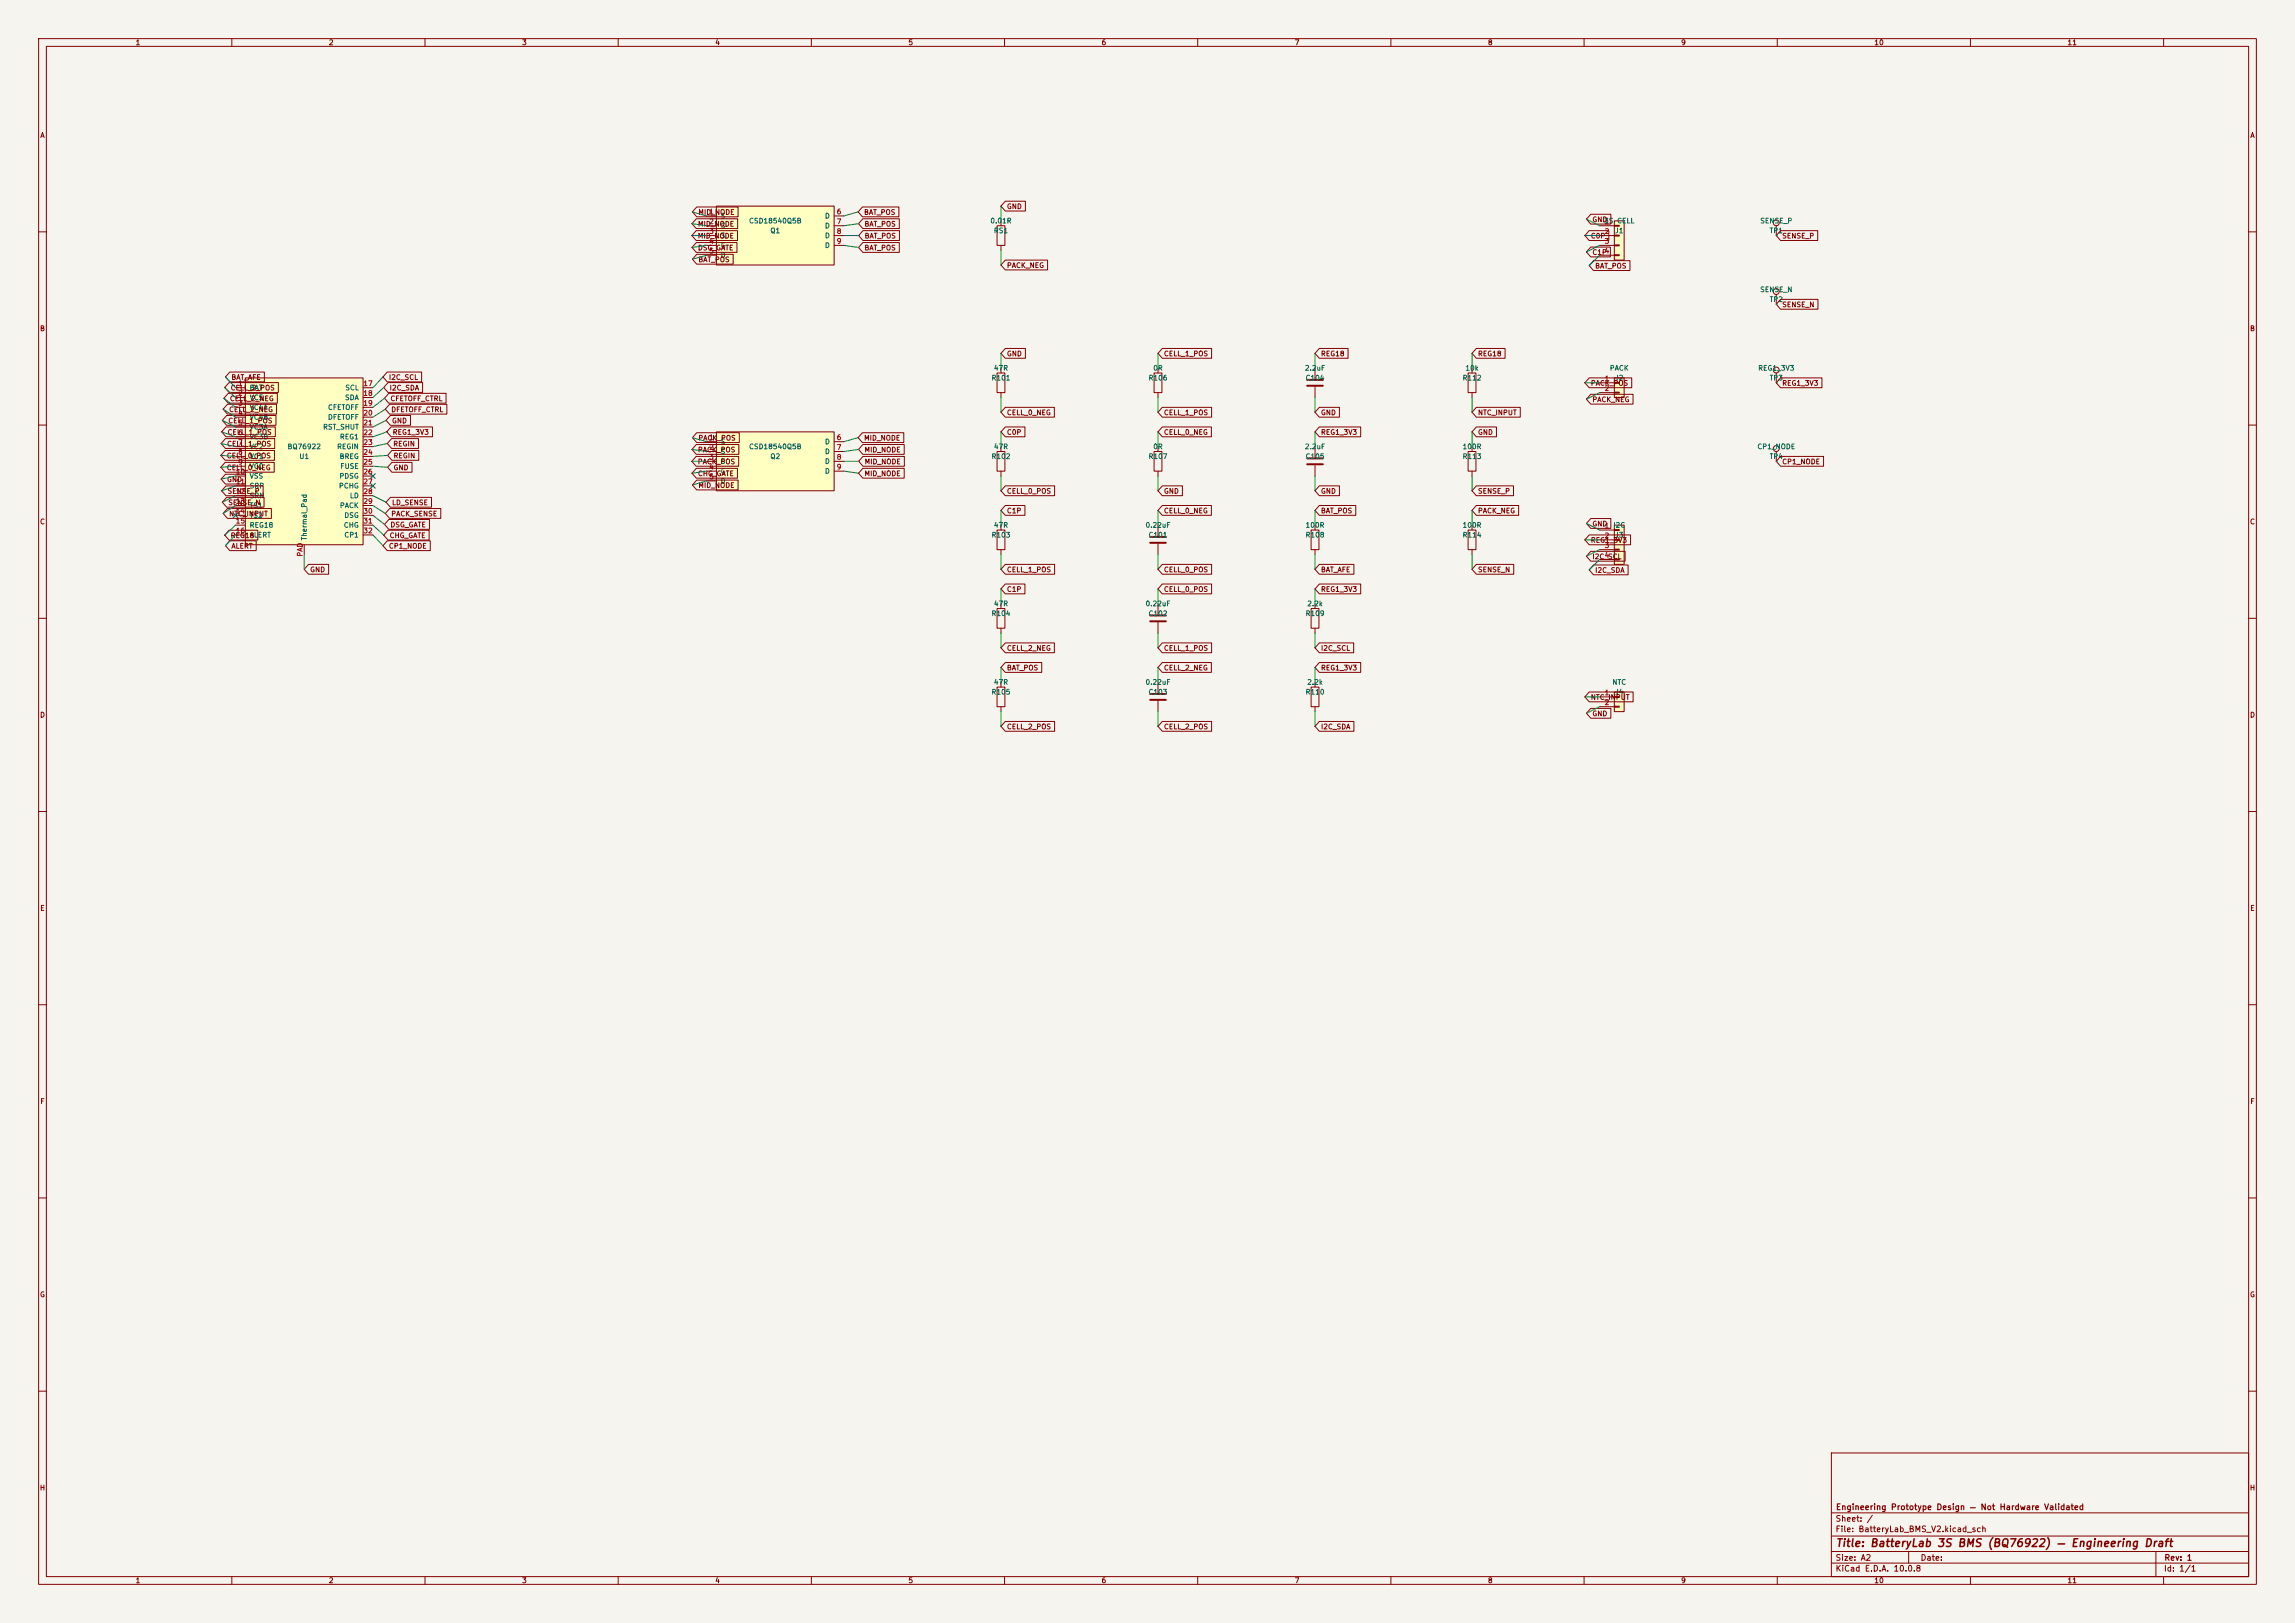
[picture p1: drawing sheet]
<svg xmlns="http://www.w3.org/2000/svg" width="594mm" height="420mm" viewBox="0 0 594 420" stroke-linecap="round" stroke-linejoin="round" font-family="sans-serif">
<defs><g id="words">
<text font-size="2" fill="#840000" x="475" y="400.8">Title: BatteryLab 3S BMS (BQ76922) — Engineering Draft</text>
<g font-size="1.5" fill="#840000">
<text x="475" y="394.1">Sheet: /</text>
<text x="475.1" y="391.1">Engineering Prototype Design — Not Hardware Validated</text>
<text x="475" y="396.8">File: BatteryLab_BMS_V2.kicad_sch</text>
<text x="475" y="407">KiCad E.D.A. 10.0.8</text>
<text x="475" y="404.2">Size: A2</text>
<text x="497" y="404.2">Date:</text>
<text x="560" y="407">Id: 1/1</text>
<text x="560.1" y="404.2">Rev: 1</text>
</g>
<g font-size="1.3" fill="#840000">
<text x="35" y="12">1</text>
<text x="85" y="12">2</text>
<text x="135" y="12">3</text>
<text x="185" y="12">4</text>
<text x="235" y="12">5</text>
<text x="285" y="12">6</text>
<text x="335" y="12">7</text>
<text x="385" y="12">8</text>
<text x="435" y="12">9</text>
<text x="485" y="12">10</text>
<text x="535" y="12">11</text>
<text x="10.3" y="36">A</text>
<text x="582.3" y="36">A</text>
<text x="180.5" y="58.9">MID_NODE</text>
<text x="180.6" y="55.9">MID_NODE</text>
<text x="223.5" y="55.9">BAT_POS</text>
<text x="223.6" y="58.9">BAT_POS</text>
<text x="260.5" y="54.4">GND</text>
<text x="412" y="57.8">GND</text>
<text x="180.5" y="62">MID_NODE</text>
<text x="180.5" y="65.1">DSG_GATE</text>
<text x="223.6" y="65.1">BAT_POS</text>
<text x="223.7" y="62">BAT_POS</text>
<text x="411.6" y="62">C0P</text>
<text x="461.1" y="62">SENSE_P</text>
<text x="180.6" y="68.1">BAT_POS</text>
<text x="260.5" y="69.6">PACK_NEG</text>
<text x="412" y="66.3">C1P</text>
<text x="412.7" y="69.8">BAT_POS</text>
<text x="461.1" y="79.8">SENSE_N</text>
<text x="10.2" y="86">B</text>
<text x="582.2" y="86">B</text>
<text x="260.5" y="92.5">GND</text>
<text x="301.1" y="92.5">CELL_1_POS</text>
<text x="341.8" y="92.5">REG18</text>
<text x="382.4" y="92.5">REG18</text>
<text x="59.6" y="101.3">CELL_2_POS</text>
<text x="59.8" y="98.6">BAT_AFE</text>
<text x="100.5" y="98.6">I2C_SCL</text>
<text x="100.7" y="101.3">I2C_SDA</text>
<text x="411.6" y="100.1">PACK_POS</text>
<text x="461.1" y="100.1">REG1_3V3</text>
<text x="59.2" y="106.9">CELL_2_NEG</text>
<text x="59.4" y="104.1">CELL_2_NEG</text>
<text x="100.9" y="104.1">CFETOFF_CTRL</text>
<text x="101.1" y="106.9">DFETOFF_CTRL</text>
<text x="260.5" y="107.7">CELL_0_NEG</text>
<text x="301.1" y="107.7">CELL_1_POS</text>
<text x="341.8" y="107.7">GND</text>
<text x="382.4" y="107.7">NTC_INPUT</text>
<text x="412" y="104.4">PACK_NEG</text>
<text x="58.8" y="112.8">CELL_1_POS</text>
<text x="59" y="109.8">CELL_1_POS</text>
<text x="101.3" y="109.8">GND</text>
<text x="101.5" y="112.8">REG1_3V3</text>
<text x="260.5" y="112.8">C0P</text>
<text x="301.1" y="112.8">CELL_0_NEG</text>
<text x="341.8" y="112.8">REG1_3V3</text>
<text x="382.4" y="112.8">GND</text>
<text x="58.6" y="118.9">CELL_0_POS</text>
<text x="58.6" y="115.8">CELL_1_POS</text>
<text x="101.6" y="115.8">REGIN</text>
<text x="101.7" y="118.9">REGIN</text>
<text x="180.5" y="117.4">PACK_POS</text>
<text x="180.6" y="114.3">PACK_POS</text>
<text x="223.5" y="114.3">MID_NODE</text>
<text x="223.6" y="117.4">MID_NODE</text>
<text x="58.6" y="122">CELL_0_NEG</text>
<text x="58.6" y="125">GND</text>
<text x="101.7" y="122">GND</text>
<text x="180.5" y="120.4">PACK_POS</text>
<text x="180.5" y="123.5">CHG_GATE</text>
<text x="223.6" y="123.5">MID_NODE</text>
<text x="223.7" y="120.4">MID_NODE</text>
<text x="461.1" y="120.4">CP1_NODE</text>
<text x="58.8" y="128.1">SENSE_P</text>
<text x="59" y="131">SENSE_N</text>
<text x="101.3" y="131">LD_SENSE</text>
<text x="180.6" y="126.6">MID_NODE</text>
<text x="260.5" y="128.1">CELL_0_POS</text>
<text x="301.1" y="128.1">GND</text>
<text x="341.8" y="128.1">GND</text>
<text x="382.4" y="128.1">SENSE_P</text>
<text x="10.2" y="136">C</text>
<text x="59.2" y="133.9">NTC_INPUT</text>
<text x="100.9" y="136.8">DSG_GATE</text>
<text x="101.1" y="133.9">PACK_SENSE</text>
<text x="260.5" y="133.1">C1P</text>
<text x="301.1" y="133.1">CELL_0_NEG</text>
<text x="341.8" y="133.1">BAT_POS</text>
<text x="382.4" y="133.1">PACK_NEG</text>
<text x="412" y="136.5">GND</text>
<text x="582.2" y="136">C</text>
<text x="59.6" y="139.5">REG18</text>
<text x="59.8" y="142.3">ALERT</text>
<text x="100.5" y="142.3">CP1_NODE</text>
<text x="100.7" y="139.5">CHG_GATE</text>
<text x="411.6" y="140.8">REG1_3V3</text>
<text x="80.1" y="148.4">GND</text>
<text x="260.5" y="148.4">CELL_1_POS</text>
<text x="301.1" y="148.4">CELL_0_POS</text>
<text x="341.8" y="148.4">BAT_AFE</text>
<text x="382.4" y="148.4">SENSE_N</text>
<text x="412" y="145">I2C_SCL</text>
<text x="412.7" y="148.5">I2C_SDA</text>
<text x="260.5" y="153.5">C1P</text>
<text x="301.1" y="153.5">CELL_0_POS</text>
<text x="341.8" y="153.5">REG1_3V3</text>
<text x="260.5" y="168.7">CELL_2_NEG</text>
<text x="260.5" y="173.8">BAT_POS</text>
<text x="301.1" y="168.7">CELL_1_POS</text>
<text x="301.1" y="173.8">CELL_2_NEG</text>
<text x="341.8" y="168.7">I2C_SCL</text>
<text x="341.8" y="173.8">REG1_3V3</text>
<text x="10.2" y="186">D</text>
<text x="411.6" y="181.4">NTC_INPUT</text>
<text x="412" y="185.6">GND</text>
<text x="582.2" y="186">D</text>
<text x="260.5" y="189">CELL_2_POS</text>
<text x="301.1" y="189">CELL_2_POS</text>
<text x="341.8" y="189">I2C_SDA</text>
<text x="10.3" y="236">E</text>
<text x="582.3" y="236">E</text>
<text x="10.3" y="286">F</text>
<text x="582.3" y="286">F</text>
<text x="10.2" y="336">G</text>
<text x="582.2" y="336">G</text>
<text x="10.2" y="386">H</text>
<text x="582.2" y="386">H</text>
<text x="35" y="410">1</text>
<text x="85" y="410">2</text>
<text x="135" y="410">3</text>
<text x="185" y="410">4</text>
<text x="235" y="410">5</text>
<text x="285" y="410">6</text>
<text x="335" y="410">7</text>
<text x="385" y="410">8</text>
<text x="435" y="410">9</text>
<text x="485" y="410">10</text>
<text x="535" y="410">11</text>
</g>
<g font-size="1.3" fill="#a90000">
<text x="183.4" y="55.7">1</text>
<text x="183.4" y="58.3">2</text>
<text x="216.4" y="55.7">6</text>
<text x="216.4" y="58.3">7</text>
<text x="415.2" y="58.3">1</text>
<text x="183.4" y="60.8">3</text>
<text x="183.4" y="63.4">4</text>
<text x="183.4" y="65.9">5</text>
<text x="216.4" y="60.8">8</text>
<text x="216.4" y="63.4">9</text>
<text x="415.2" y="60.8">2</text>
<text x="415.2" y="63.4">3</text>
<text x="415.2" y="65.9">4</text>
<text x="61.5" y="100.2">1</text>
<text x="93.9" y="100.2">17</text>
<text x="415.2" y="98.9">1</text>
<text x="415.2" y="101.5">2</text>
<text x="61.5" y="102.7">2</text>
<text x="61.5" y="105.3">3</text>
<text x="61.5" y="107.8">4</text>
<text x="93.9" y="102.7">18</text>
<text x="93.9" y="105.3">19</text>
<text x="93.9" y="107.8">20</text>
<text x="61.5" y="110.4">5</text>
<text x="61.5" y="112.9">6</text>
<text x="93.9" y="110.4">21</text>
<text x="93.9" y="112.9">22</text>
<text x="61.5" y="115.4">7</text>
<text x="61.5" y="118">8</text>
<text x="93.9" y="115.4">23</text>
<text x="93.9" y="118">24</text>
<text x="183.4" y="114.2">1</text>
<text x="183.4" y="116.7">2</text>
<text x="183.4" y="119.2">3</text>
<text x="216.4" y="114.2">6</text>
<text x="216.4" y="116.7">7</text>
<text x="216.4" y="119.2">8</text>
<text x="60.9" y="123.1">10</text>
<text x="60.9" y="125.6">11</text>
<text x="61.5" y="120.5">9</text>
<text x="93.9" y="120.5">25</text>
<text x="93.9" y="123.1">26</text>
<text x="93.9" y="125.6">27</text>
<text x="183.4" y="121.8">4</text>
<text x="183.4" y="124.3">5</text>
<text x="216.4" y="121.8">9</text>
<text x="60.9" y="128.1">12</text>
<text x="60.9" y="130.7">13</text>
<text x="93.9" y="128.1">28</text>
<text x="93.9" y="130.7">29</text>
<text x="60.9" y="133.2">14</text>
<text x="60.9" y="135.8">15</text>
<text x="93.9" y="133.2">30</text>
<text x="93.9" y="135.8">31</text>
<text x="415.2" y="137">1 I2C</text>
<text x="60.9" y="138.3">16</text>
<text x="93.9" y="138.3">32</text>
<text x="415.2" y="139.6">2</text>
<text x="415.2" y="142.1">3</text>
<text x="78.6" y="144.2" transform="rotate(-90 78.6 144.2)">PAD</text>
<text x="415.2" y="144.6">4</text>
<text x="415.2" y="180.2">1</text>
<text x="415.2" y="182.7">2</text>
</g>
<g font-size="1.3" fill="#006464">
<text x="186.4" y="56.8">S</text>
<text x="186.4" y="59.4">S</text>
<text x="193.7" y="58.1">CSD18540Q5B</text>
<text x="213.4" y="56.8">D</text>
<text x="213.4" y="59.4">D</text>
<text x="256.2" y="58.1">0.01R</text>
<text x="415" y="58.1">3S</text>
<text x="418.4" y="58.1">CELL</text>
<text x="455.5" y="58.1">SENSE_P</text>
<text x="186.4" y="61.9">S</text>
<text x="186.4" y="64.5">G</text>
<text x="199.3" y="60.7">Q1</text>
<text x="213.4" y="61.9">D</text>
<text x="213.4" y="64.5">D</text>
<text x="257.1" y="60.7">RS1</text>
<text x="417.9" y="60.7">J1</text>
<text x="457.9" y="60.7">TP1</text>
<text x="186.4" y="67">D</text>
<text x="455.4" y="75.9">SENSE_N</text>
<text x="457.9" y="78.4">TP2</text>
<text x="64.5" y="101.3">BAT</text>
<text x="89.2" y="101.3">SCL</text>
<text x="256.5" y="98.8">R101</text>
<text x="257.1" y="96.2">47R</text>
<text x="297.1" y="98.8">R106</text>
<text x="298.4" y="96.2">0R</text>
<text x="337.6" y="96.2">2.2uF</text>
<text x="337.8" y="98.8">C104</text>
<text x="378.4" y="98.8">R112</text>
<text x="379.1" y="96.2">10k</text>
<text x="416.5" y="96.2">PACK</text>
<text x="417.9" y="98.8">J2</text>
<text x="454.9" y="96.2">REG1_3V3</text>
<text x="457.9" y="98.8">TP3</text>
<text x="64.5" y="103.8">VC5</text>
<text x="64.5" y="106.4">VC4A</text>
<text x="84.8" y="106.4">CFETOFF</text>
<text x="89.2" y="103.8">SDA</text>
<text x="64.5" y="108.9">VC4B</text>
<text x="64.5" y="111.5">VC3A</text>
<text x="64.5" y="114">VC3B</text>
<text x="83.5" y="111.5">RST_SHUT</text>
<text x="84.8" y="108.9">DFETOFF</text>
<text x="87.8" y="114">REG1</text>
<text x="64.5" y="116.5">VC2</text>
<text x="64.5" y="119.1">VC1</text>
<text x="74.3" y="116.5">BQ76922</text>
<text x="77.3" y="119.1">U1</text>
<text x="87.1" y="116.5">REGIN</text>
<text x="87.8" y="119.1">BREG</text>
<text x="186.4" y="115.3">S</text>
<text x="186.4" y="117.8">S</text>
<text x="193.7" y="116.5">CSD18540Q5B</text>
<text x="199.3" y="119.1">Q2</text>
<text x="213.4" y="115.3">D</text>
<text x="213.4" y="117.8">D</text>
<text x="256.5" y="119.1">R102</text>
<text x="257.1" y="116.5">47R</text>
<text x="297.1" y="119.1">R107</text>
<text x="298.4" y="116.5">0R</text>
<text x="337.6" y="116.5">2.2uF</text>
<text x="337.8" y="119.1">C105</text>
<text x="378.4" y="119.1">R113</text>
<text x="378.4" y="116.5">100R</text>
<text x="454.7" y="116.5">CP1_NODE</text>
<text x="457.9" y="119.1">TP4</text>
<text x="64.5" y="121.6">VC0</text>
<text x="64.5" y="124.2">VSS</text>
<text x="87.7" y="124.2">PDSG</text>
<text x="88" y="121.6">FUSE</text>
<text x="186.4" y="120.3">S</text>
<text x="186.4" y="122.9">G</text>
<text x="186.4" y="125.4">D</text>
<text x="213.4" y="120.3">D</text>
<text x="213.4" y="122.9">D</text>
<text x="64.5" y="126.7">SRP</text>
<text x="64.5" y="129.2">SRN</text>
<text x="64.5" y="131.8">TS1</text>
<text x="87.6" y="126.7">PCHG</text>
<text x="87.8" y="131.8">PACK</text>
<text x="90.4" y="129.2">LD</text>
<text x="64.5" y="134.3">TS2</text>
<text x="64.5" y="136.9">REG18</text>
<text x="88.9" y="136.9">CHG</text>
<text x="89" y="134.3">DSG</text>
<text x="257.1" y="136.9">47R</text>
<text x="296.4" y="136.9">0.22uF</text>
<text x="337.8" y="136.9">100R</text>
<text x="378.4" y="136.9">100R</text>
<text x="64.5" y="139.4">ALERT</text>
<text x="79.7" y="140" transform="rotate(-90 79.7 140)">Thermal_Pad</text>
<text x="89" y="139.4">CP1</text>
<text x="256.5" y="139.4">R103</text>
<text x="297.1" y="139.4">C101</text>
<text x="337.8" y="139.4">R108</text>
<text x="378.4" y="139.4">R114</text>
<text x="417.9" y="139.4">J3</text>
<text x="256.5" y="159.7">R104</text>
<text x="257.1" y="157.2">47R</text>
<text x="296.4" y="157.2">0.22uF</text>
<text x="297.1" y="159.7">C102</text>
<text x="337.8" y="159.7">R109</text>
<text x="338.2" y="157.2">2.2k</text>
<text x="257.1" y="177.5">47R</text>
<text x="296.4" y="177.5">0.22uF</text>
<text x="338.2" y="177.5">2.2k</text>
<text x="417.2" y="177.5">NTC</text>
<text x="256.5" y="180">R105</text>
<text x="297.1" y="180">C103</text>
<text x="337.8" y="180">R110</text>
<text x="417.9" y="180">J4</text>
</g>
</g></defs>
<path d="M0 0h594v420h-594z" fill="#f5f4ef" stroke="#f5f4ef" stroke-width=".26"/>
<g fill="none" stroke="#840000" stroke-width=".26">
<path d="M10 10h574v400h-574zM12 12h570v396h-570zM60 10v2M110 10v2M160 10v2M210 10v2M260 10v2M310 10v2M360 10v2M410 10v2M460 10v2M510 10v2"/>
<path d="M560 10v2M10 60h2M582 60h2M340.4 95.3v2.7M380 96.5h2v5.1h-2zM381 95.3v1.2M10 110h2M340.4 100.1v2.8M381 101.6v1.3M582 110h2M10 160h2M582 160h2"/>
<path d="M10 210h2M582 210h2M10 260h2M582 260h2M10 310h2M582 310h2M10 360h2M474 376h108v32h-108zM582 360h2M474 397.5h108M474 391.5h108M60 408v2"/>
<path d="M110 408v2M160 408v2M210 408v2M260 408v2M310 408v2M360 408v2M410 408v2M460 408v2M474 404.5h108M474 401.5h108M494 401.5v3M510 408v2"/>
<path d="M558 401.5v6.5M560 408v2"/>
</g>
<path d="M338.3 98.3h4.1M338.3 99.8h4.1" fill="none" stroke="#840000" stroke-width=".51"/>
<path d="M417.8 179.1h2.6v5.1h-2.6z" fill="#ffffc2"/>
<path d="M380 116.8h2v5.1h-2zM381 115.6v1.2M380 137.2h2v5h-2zM381 121.9v1.3M381 135.9v1.3M381 142.2v1.3M417.8 179.1h2.6v5.1h-2.6zM414 180.3h3.8M414 182.9h3.8M417.8 180.2h1.3v.3h-1.3zM417.8 182.8h1.3v.2h-1.3z" fill="none" stroke="#840000" stroke-width=".26"/>
<path d="M185.4 111.8h30.5v15.2h-30.5z" fill="#ffffc2"/>
<g fill="none" stroke="#840000" stroke-width=".26">
<path d="M258.1 58.4h2v5.1h-2zM259.1 57.2v1.2M259.1 63.5v1.3M182.9 114.3h2.5M182.9 116.8h2.5M182.9 119.4h2.5M185.4 111.8h30.5v15.2h-30.5zM215.9 114.3h2.5M215.9 116.8h2.5M215.9 119.4h2.5M182.9 121.9h2.5M182.9 124.5h2.5"/>
<path d="M215.9 121.9h2.5"/>
</g>
<path d="M185.4 53.3h30.5v15.3h-30.5z" fill="#ffffc2"/>
<path d="M182.9 55.9h2.5M182.9 58.4h2.5M185.4 53.3h30.5v15.3h-30.5zM215.9 55.9h2.5M215.9 58.4h2.5M182.9 61h2.5M182.9 63.5h2.5M182.9 66h2.5M215.9 61h2.5M215.9 63.5h2.5" fill="none" stroke="#840000" stroke-width=".26"/>
<path d="M63.5 97.8h30.5v43.2h-30.5z" fill="#ffffc2"/>
<g fill="none" stroke="#840000" stroke-width=".26">
<path d="M63.5 97.8h30.5v43.2h-30.5zM258.1 96.5h2v5.1h-2zM259.1 95.3v1.2M298.7 96.5h2v5.1h-2zM299.7 95.3v1.2M61 100.3h2.5M61 102.9h2.5M61 105.4h2.5M61 108h2.5M61 110.5h2.5M61 113h2.5M61 115.6h2.5"/>
<path d="M61 118.1h2.5M94 100.3h2.5M94 102.9h2.5M94 105.4h2.5M94 108h2.5M94 110.5h2.5M94 113h2.5M94 115.6h2.5M94 118.1h2.5M258.1 116.8h2v5.1h-2zM259.1 101.6v1.3M259.1 115.6v1.2"/>
<path d="M298.7 116.8h2v5.1h-2zM299.7 101.6v1.3M299.7 115.6v1.2M340.4 115.6v2.8M61 120.7h2.5M61 123.2h2.5M61 125.7h2.5M61 128.3h2.5M61 130.8h2.5M61 133.4h2.5M61 135.9h2.5M61 138.4h2.5"/>
<path d="M94 120.7h2.5M94 123.2h2.5M94 125.7h2.5M94 128.3h2.5M94 130.8h2.5M94 133.4h2.5M94 135.9h2.5M94 138.4h2.5M259.1 121.9v1.3M299.7 121.9v1.3M299.7 135.9v2.8M339.3 137.2h2.1v5h-2.1z"/>
<path d="M340.4 120.4v2.8M340.4 135.9v1.3M78.7 141v2.5M299.7 140.7v2.8M299.7 156.2v2.8M339.3 157.5h2.1v5.1h-2.1zM340.4 142.2v1.3M340.4 156.2v1.3M258.1 177.8h2v5.1h-2zM259.1 176.5v1.3M299.7 161v2.8M340.4 162.6v1.2"/>
<path d="M259.1 182.9v1.3"/>
</g>
<path d="M338.3 118.6h4.1M297.7 138.9h4.1M338.3 120.1h4.1M297.7 140.5h4.1M297.7 159.3h4.1M297.7 160.8h4.1" fill="none" stroke="#840000" stroke-width=".51"/>
<path d="M417.8 57.2h2.6v10.1h-2.6z" fill="#ffffc2"/>
<g fill="none" stroke="#840000" stroke-width=".26">
<path d="M414 58.4h3.8M417.8 57.2h2.6v10.1h-2.6zM417.8 58.3h1.3v.2h-1.3zM414 61h3.8M414 63.5h3.8M414 66h3.8M417.8 60.8h1.3v.3h-1.3zM417.8 63.4h1.3v.2h-1.3zM417.8 65.9h1.3v.3h-1.3zM258.1 137.2h2v5h-2zM259.1 135.9v1.3M258.1 157.5h2v5.1h-2z"/>
<path d="M259.1 142.2v1.3M259.1 156.2v1.3M259.1 162.6v1.2M299.7 176.5v2.8M339.3 177.8h2.1v5.1h-2.1zM340.4 176.5v1.3M299.7 181.4v2.8M340.4 182.9v1.3"/>
</g>
<path d="M297.7 179.6h4.1M297.7 181.1h4.1" fill="none" stroke="#840000" stroke-width=".51"/>
<path d="M417.8 97.8h2.6v5.1h-2.6z" fill="#ffffc2"/>
<g fill="none" stroke="#840000" stroke-width=".26">
<path d="M459.7 58.4v2.6M459.7 76.2v2.5M414 99.1h3.8M417.8 97.8h2.6v5.1h-2.6zM417.8 98.9h1.3v.3h-1.3zM459.7 96.5v2.6M414 101.6h3.8M417.8 101.5h1.3v.2h-1.3zM459.7 116.8v2.6"/>
<circle cx="459.7" cy="57.7" r=".76"/>
<circle cx="459.7" cy="75.4" r=".76"/>
<circle cx="459.7" cy="95.8" r=".76"/>
<circle cx="459.7" cy="116.1" r=".76"/>
</g>
<path d="M417.8 135.9h2.6v10.2h-2.6z" fill="#ffffc2"/>
<g fill="none" stroke="#840000" stroke-width=".26">
<path d="M180.2 59.7h10.7v2.5h-10.7l-1.1-1.2zM180.2 56.6h10.7v2.6h-10.7l-1.1-1.3zM180.3 53.6h10.7v2.5h-10.7l-1.1-1.3zM223.2 53.6h9.5v2.5h-9.5l-1.1-1.3zM223.3 56.6h9.5v2.6h-9.5l-1.1-1.3zM223.4 59.7h9.4v2.5h-9.4l-1.2-1.2zM260.2 52.1h5.2v2.5h-5.2l-1.1-1.3zM411.3 59.7h5.1v2.5h-5.1l-1.1-1.2zM411.7 55.4h5.2v2.6h-5.2l-1.1-1.3zM460.9 59.7h9.6v2.5h-9.6l-1.2-1.2zM180.2 62.8h10.5v2.5h-10.5l-1.1-1.3zM180.3 65.8h9.5v2.6h-9.5l-1.1-1.3z"/>
<path d="M223.3 62.8h9.5v2.5h-9.5l-1.1-1.3zM260.2 67.3h10.9v2.6h-10.9l-1.1-1.3zM411.7 63.9h5.1v2.6h-5.1l-1.1-1.3zM412.4 67.5h9.5v2.5h-9.5l-1.1-1.3zM460.9 77.5h9.6v2.5h-9.6l-1.2-1.3zM59.3 99h12.7v2.5h-12.7l-1.1-1.2zM59.5 96.3h8.9v2.5h-8.9l-1.1-1.3zM100.2 96.3h8.9v2.5h-8.9l-1.1-1.3zM100.4 99h9v2.5h-9l-1.1-1.2zM260.2 90.2h5.2v2.5h-5.2l-1.1-1.3zM300.8 90.2h12.8v2.5h-12.8l-1.1-1.3zM341.5 90.2h7.4v2.5h-7.4l-1.1-1.3z"/>
<path d="M382.1 90.2h7.5v2.5h-7.5l-1.1-1.3zM411.3 97.8h11v2.5h-11l-1.1-1.2zM460.9 97.8h10.7v2.5h-10.7l-1.2-1.2zM58.3 116.6h12.7v2.5h-12.7l-1.1-1.3zM58.3 119.7h12.7v2.5h-12.7l-1.1-1.3zM58.3 113.5h12.8v2.5h-12.8l-1.1-1.2zM58.5 110.5h12.7v2.5h-12.7l-1.1-1.3zM58.7 107.5h12.7v2.6h-12.7l-1.1-1.3zM58.9 104.6h12.7v2.6h-12.7l-1.1-1.3zM59.1 101.8h12.7v2.5h-12.7l-1.1-1.2zM100.6 101.8h14.8v2.5h-14.8l-1.1-1.2zM100.8 104.6h14.9v2.6h-14.9l-1.1-1.3z"/>
<path d="M101 107.5h5.2v2.6h-5.2l-1.1-1.3zM101.2 110.5h10.7v2.5h-10.7l-1.1-1.3zM101.4 113.5h6.9v2.5h-6.9l-1.2-1.2zM101.4 119.7h5.2v2.5h-5.2l-1.1-1.3zM101.4 116.6h7v2.5h-7l-1.1-1.3zM180.2 118.1h11v2.6h-11l-1.1-1.3zM180.2 115h11v2.6h-11l-1.1-1.3zM180.3 112h11v2.5h-11l-1.1-1.2zM223.2 112h10.7v2.5h-10.7l-1.1-1.2zM223.3 115h10.7v2.6h-10.7l-1.1-1.3zM223.4 118.1h10.7v2.6h-10.7l-1.2-1.3zM260.2 105.4h12.7v2.6h-12.7l-1.1-1.3z"/>
<path d="M260.2 110.5h5.1v2.5h-5.1l-1.1-1.2zM300.8 105.4h12.8v2.6h-12.8l-1.1-1.3zM300.8 110.5h12.7v2.5h-12.7l-1.1-1.2zM341.5 110.5h10.7v2.5h-10.7l-1.1-1.2zM341.5 105.4h5.2v2.6h-5.2l-1.1-1.3zM382.1 105.4h11.4v2.6h-11.4l-1.1-1.3zM382.1 110.5h5.2v2.5h-5.2l-1.1-1.2zM411.7 102h11v2.6h-11l-1.1-1.3zM460.9 118.1h11.1v2.6h-11.1l-1.2-1.3zM58.3 122.7h5.3v2.6h-5.3l-1.1-1.3zM58.5 125.7h9.6v2.6h-9.6l-1.1-1.3zM58.7 128.7h9.6v2.5h-9.6l-1.1-1.2z"/>
<path d="M58.9 131.6h11.3v2.5h-11.3l-1.1-1.2zM59.3 137.2h7.4v2.6h-7.4l-1.1-1.3zM59.5 139.9h6.8v2.6h-6.8l-1.1-1.3zM100.2 139.9h11.2v2.6h-11.2l-1.1-1.3zM100.4 137.2h10.7v2.6h-10.7l-1.1-1.3zM100.6 134.4h10.6v2.6h-10.6l-1.1-1.3zM100.8 131.6h13.3v2.5h-13.3l-1.1-1.2zM101 128.7h10.7v2.5h-10.7l-1.1-1.2zM180.2 121.2h10.7v2.5h-10.7l-1.1-1.2zM180.3 124.2h10.7v2.6h-10.7l-1.1-1.3zM223.3 121.2h10.7v2.5h-10.7l-1.1-1.2zM260.2 125.7h12.8v2.6h-12.8l-1.1-1.3z"/>
<path d="M260.2 130.8h5.1v2.6h-5.1l-1.1-1.3zM300.8 125.7h5.2v2.6h-5.2l-1.1-1.3zM300.8 130.8h12.7v2.6h-12.7l-1.1-1.3zM341.5 130.8h9.4v2.6h-9.4l-1.1-1.3zM341.5 125.7h5.2v2.6h-5.2l-1.1-1.3zM382.1 125.7h9.6v2.6h-9.6l-1.1-1.3zM382.1 130.8h11v2.6h-11l-1.1-1.3zM411.3 138.4h10.7v2.6h-10.7l-1.1-1.3zM411.7 134.2h5.2v2.5h-5.2l-1.1-1.2zM414 137.2h3.8M414 139.7h3.8M417.8 135.9h2.6v10.2h-2.6z"/>
<path d="M417.8 137h1.3v.3h-1.3zM417.8 139.6h1.3v.2h-1.3zM79.9 146h5.2v2.6h-5.2l-1.2-1.3zM260.2 146h12.8v2.6h-12.8l-1.1-1.3zM260.2 151.1h5.1v2.6h-5.1l-1.1-1.3zM300.8 146h12.8v2.6h-12.8l-1.1-1.3zM300.8 151.1h12.8v2.6h-12.8l-1.1-1.3zM341.5 146h8.9v2.6h-8.9l-1.1-1.3zM341.5 151.1h10.7v2.6h-10.7l-1.1-1.3zM382.1 146h9.7v2.6h-9.7l-1.1-1.3zM411.7 142.7h8.9v2.5h-8.9l-1.1-1.3zM412.4 146.2h9v2.5h-9l-1.1-1.2z"/>
<path d="M414 142.2h3.8M414 144.8h3.8M417.8 142.1h1.3v.3h-1.3zM417.8 144.7h1.3v.2h-1.3zM260.2 166.4h12.7v2.5h-12.7l-1.1-1.3zM260.2 171.4h9.4v2.6h-9.4l-1.1-1.3zM300.8 166.4h12.8v2.5h-12.8l-1.1-1.3zM300.8 171.4h12.7v2.6h-12.7l-1.1-1.3zM341.5 166.4h8.9v2.5h-8.9l-1.1-1.3zM341.5 171.4h10.7v2.6h-10.7l-1.1-1.3zM411.3 179.1h11.4v2.5h-11.4l-1.1-1.3zM260.2 186.7h12.8v2.5h-12.8l-1.1-1.2z"/>
<path d="M300.8 186.7h12.8v2.5h-12.8l-1.1-1.2zM341.5 186.7h8.9v2.5h-8.9l-1.1-1.2zM411.7 183.3h5.2v2.6h-5.2l-1.1-1.3z"/>
</g>
<g fill="none" stroke="#009600" stroke-width=".26">
<path d="M179.1 57.9l3.8 .5M179.2 54.8l3.7 1.1M222.1 54.8l-3.7 1.1M222.2 57.9l-3.8 .5M259.1 53.3v3.9M410.6 56.7l3.4 1.7M179.1 61h3.8M182.9 63.5l-3.8 .5M182.9 66l-3.7 1.1M218.4 61h3.8M218.4 63.5l3.8 .5M259.1 64.8v3.8"/>
<path d="M410.2 61h3.8M414 66l-2.7 2.7M414 63.5l-3.4 1.7M459.7 61h.1M459.7 78.7h.1M58.4 97.5l2.6 2.8M99.1 97.5l-2.6 2.8M259.1 91.4v3.9M299.7 91.4v3.9M340.4 91.4v3.9M381 91.4v3.9M410.2 99.1h3.8"/>
<path d="M459.7 99.1h.1M57.2 117.8l3.8 .3M57.2 114.8l3.8 .8M57.4 111.7l3.6 1.3M57.6 108.8l3.4 1.7M57.8 105.9l3.2 2.1M58 103.1l3 2.3M58.2 100.3l2.8 2.6M99.3 100.3l-2.8 2.6M99.5 103.1l-3 2.3M99.7 105.9l-3.2 2.1M99.9 108.8l-3.4 1.7"/>
<path d="M100.1 111.7l-3.6 1.3M100.2 114.8l-3.7 .8M100.3 117.8l-3.8 .3M179.1 119.4h3.8M179.1 116.3l3.8 .5M179.2 113.3l3.7 1M218.4 119.4h3.8M222.1 113.3l-3.7 1M222.2 116.3l-3.8 .5M259.1 102.9v3.8M259.1 111.8v3.8M299.7 102.9v3.8"/>
<path d="M299.7 111.8v3.8M340.4 102.9v3.8M340.4 111.8v3.8M381 102.9v3.8M381 111.8v3.8M414 101.6l-3.4 1.7M459.7 119.4h.1M61 128.3l-3.4 1.7M61 130.8l-3.2 2.1M61 135.9l-2.8 2.6M61 138.4l-2.6 2.8M61 120.7l-3.8 .2"/>
<path d="M61 123.2l-3.8 .8M61 125.7l-3.6 1.3M96.5 130.8l3.2 2.1M96.5 133.4l3 2.3M96.5 135.9l2.8 2.6M96.5 138.4l2.6 2.8M96.5 128.3l3.4 1.7M96.5 120.7l3.8 .2M182.9 121.9l-3.8 .6M182.9 124.5l-3.7 1M218.4 121.9l3.8 .6M259.1 123.2v3.8"/>
<path d="M259.1 132.1v3.8M299.7 123.2v3.8M299.7 132.1v3.8M340.4 123.2v3.8M340.4 132.1v3.8M381 123.2v3.8M381 132.1v3.8M410.2 139.7h3.8M410.6 135.5l3.4 1.7M78.7 143.5v3.8M259.1 143.5v3.8M259.1 152.4v3.8"/>
<path d="M299.7 143.5v3.8M299.7 152.4v3.8M340.4 143.5v3.8M340.4 152.4v3.8M381 143.5v3.8M414 142.2l-3.4 1.7M414 144.8l-2.7 2.7M259.1 163.8v3.8M259.1 172.7v3.8M299.7 163.8v3.8M299.7 172.7v3.8M340.4 163.8v3.8"/>
<path d="M340.4 172.7v3.8M259.1 184.2v3.8M299.7 184.2v3.8M340.4 184.2v3.8M410.2 180.3h3.8M414 182.9l-3.4 1.7"/>
</g>
<path d="M60.4 132.7l1.2 1.3M61.6 132.7l-1.2 1.3M95.9 122.6l1.2 1.2M95.9 125.1l1.2 1.2M97.1 122.6l-1.2 1.2M97.1 125.1l-1.2 1.2" fill="none" stroke="#000084" stroke-width=".26"/>
<use href="#words"/>
</svg>
